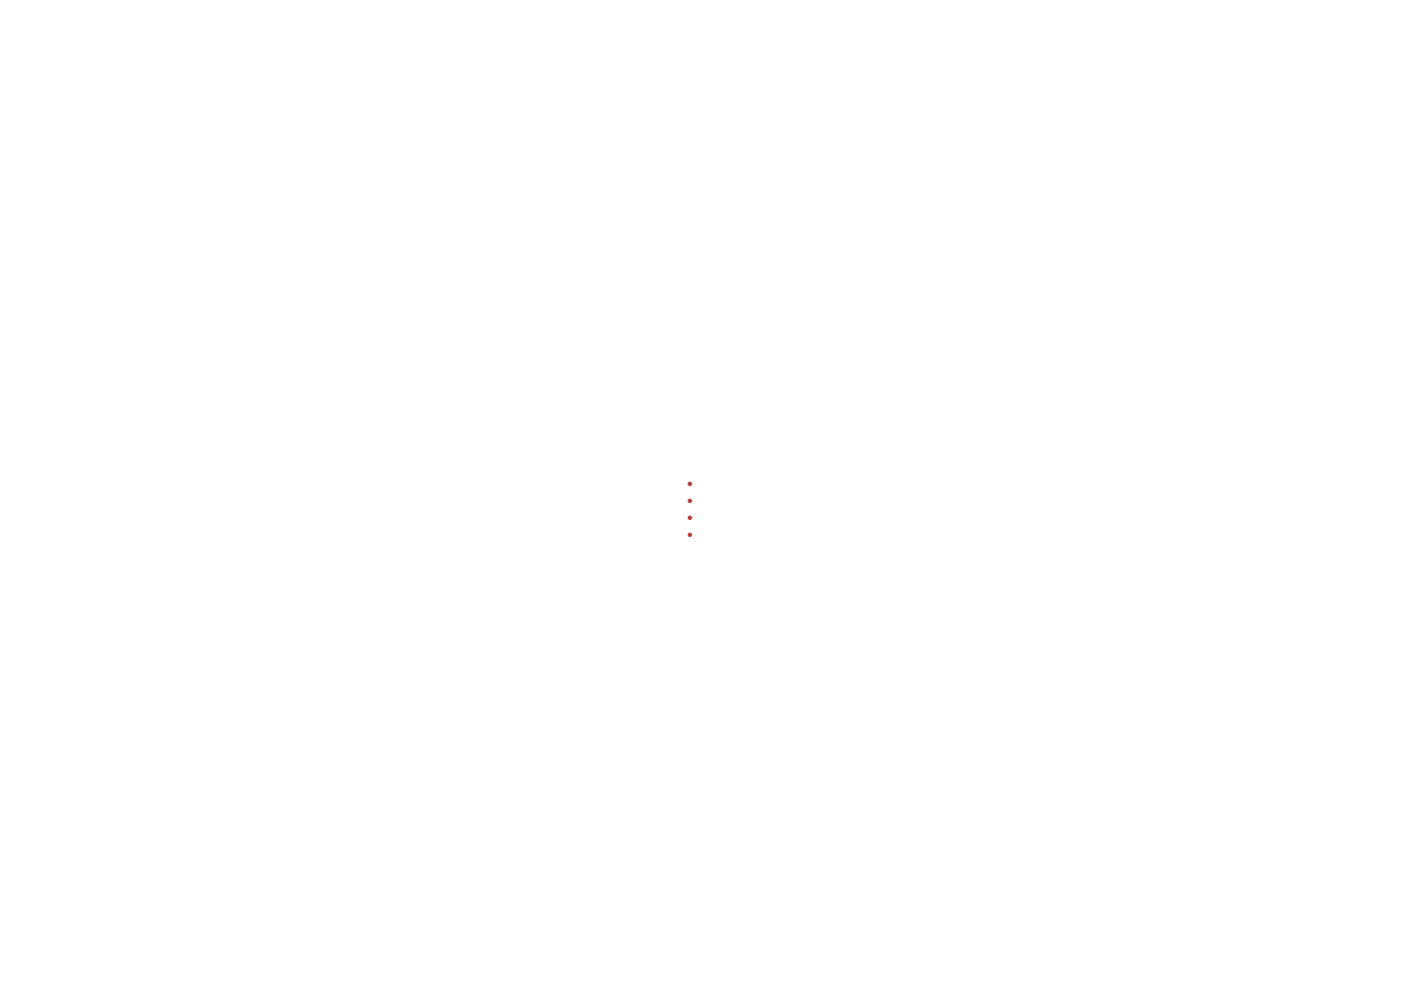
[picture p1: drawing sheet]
<svg xmlns="http://www.w3.org/2000/svg" width="210mm" height="148mm" viewBox="0 0 210 148" stroke-linecap="round" stroke-linejoin="round" font-family="sans-serif">
<g fill="#c83434" stroke="#c83434" stroke-width=".15">
<circle cx="103.4" cy="77.6" r=".25"/>
<circle cx="103.4" cy="80.2" r=".25"/>
<circle cx="103.4" cy="72.6" r=".25"/>
<circle cx="103.4" cy="75.1" r=".25"/>
</g>
</svg>
